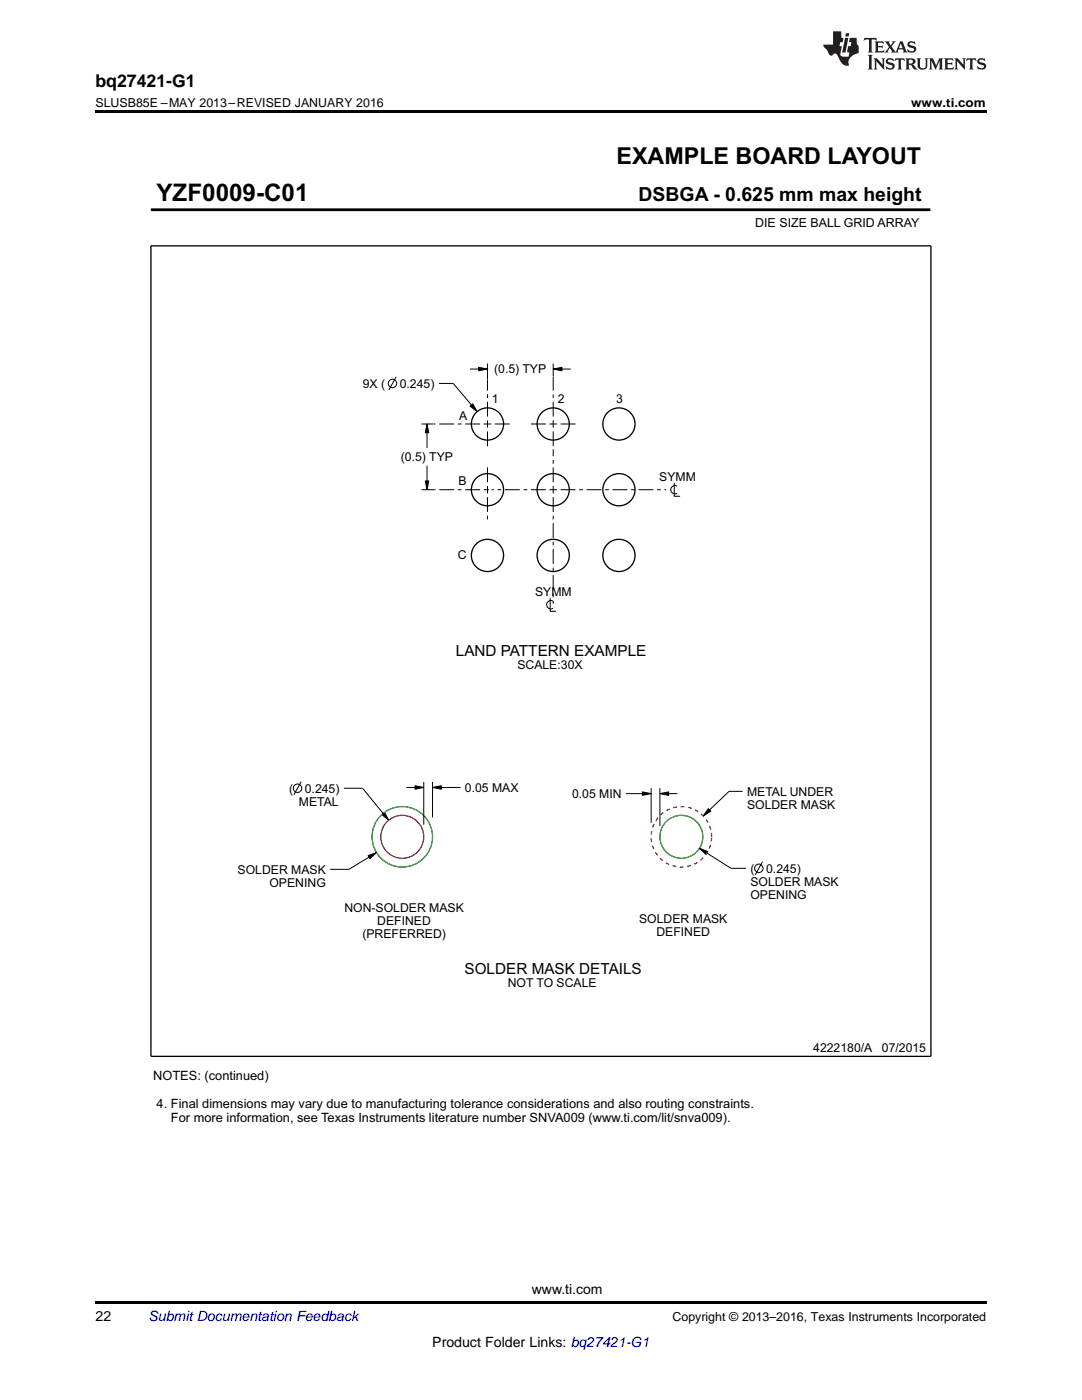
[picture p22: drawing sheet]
<svg xmlns="http://www.w3.org/2000/svg" width="216mm" height="279mm" viewBox="0 0 216 279" stroke-linecap="round" stroke-linejoin="round" font-family="sans-serif">
<defs><g id="words">
<text font-size="4.8" x="31.2" y="40.1">YZF0009-C01</text>
<text font-size="4.6" x="123" y="32.7">EXAMPLE BOARD LAYOUT</text>
<text font-size="3.9" x="127.4" y="40.1">DSBGA - 0.625 mm max height</text>
<text font-size="3.5" x="19" y="17.3">bq27421-G1</text>
<g font-size="3.1">
<text x="91" y="130.8">LAND PATTERN EXAMPLE</text>
<text x="92.7" y="194.3">SOLDER MASK DETAILS</text>
</g>
<g font-size="2.8">
<text x="19" y="263.6">22</text>
<text x="106.1" y="258.2">www.ti.com</text>
<text x="86.3" y="268.9">Product Folder Links: bq27421-G1</text>
</g>
<text font-size="2.8" fill="#0000c8" x="29.6" y="263.6">Submit Documentation Feedback</text>
<g font-size="2.6">
<text x="30.6" y="215.6">NOTES: (continued)</text>
<text x="31.3" y="221.1">4. Final dimensions may vary due to manufacturing tolerance considerations and also routing constraints.</text>
<text x="34.1" y="223.9">For more information, see Texas Instruments literature number SNVA009 (www.ti.com/lit/snva009).</text>
</g>
<g font-size="2.5">
<text x="19" y="21.4">SLUSB85E –MAY 2013–REVISED JANUARY 2016</text>
<text x="181.8" y="21.4">www.ti.com</text>
<text x="150.7" y="45.4">DIE SIZE BALL GRID ARRAY</text>
<text x="134.2" y="263.6">Copyright © 2013–2016, Texas Instruments Incorporated</text>
</g>
<g font-size="2.4">
<text x="72.4" y="77.4">9X (</text>
<text x="79.8" y="77.4">0.245)</text>
<text x="98.6" y="74.5">(0.5) TYP</text>
<text x="91.6" y="83.8">A</text>
<text x="98.1" y="80.5">1</text>
<text x="111.3" y="80.5">2</text>
<text x="123" y="80.5">3</text>
<text x="80" y="92">(0.5) TYP</text>
<text x="131.5" y="96">SYMM</text>
<text x="91.5" y="96.8">B</text>
<text x="91.3" y="111.6">C</text>
<text x="106.8" y="118.9">SYMM</text>
<text x="103.2" y="133.6">SCALE:30X</text>
<text x="57.7" y="158.2">(</text>
<text x="59.6" y="160.8">METAL</text>
<text x="60.8" y="158.2">0.245)</text>
<text x="92.8" y="158">0.05 MAX</text>
<text x="114.2" y="159.3">0.05 MIN</text>
<text x="149.1" y="158.8">METAL UNDER</text>
<text x="149.1" y="161.4">SOLDER MASK</text>
<text x="47.4" y="174.4">SOLDER MASK</text>
<text x="53.8" y="177">OPENING</text>
<text x="149.7" y="176.8">SOLDER MASK</text>
<text x="149.7" y="179.4">OPENING</text>
<text x="149.7" y="174.2">(</text>
<text x="152.9" y="174.2">0.245)</text>
<text x="68.7" y="182">NON-SOLDER MASK</text>
<text x="75.3" y="184.7">DEFINED</text>
<text x="127.5" y="184.2">SOLDER MASK</text>
<text x="72.3" y="187.3">(PREFERRED)</text>
<text x="131" y="186.8">DEFINED</text>
<text x="101.3" y="197.1">NOT TO SCALE</text>
<text x="162.3" y="209.9">4222180/A</text>
<text x="176" y="209.9">07/2015</text>
</g>
</g></defs>
<g fill="#000">
<path d="M19 22h177.8v.5h-177.8zM95.5 73.3l1.8 .4-1.8 .3zM110.4 73.7l1.7-.4v.7zM85.2 84.6l.4 1.8h-.7zM84.9 96h.7l-.4 1.7zM93.8 81l.5-.4 .9 1.6zM82.8 156.8l1.8 .4-1.8 .3zM86.3 157.2l1.8-.4v.7zM128.2 158l1.7 .4-1.7 .3zM131.7 158.4l1.7-.4v.7zM73.4 170.8l1.7-.7-1.3 1.3zM76.2 162.6l.5-.5 .9 1.6z"/>
<path d="M139.6 169.3l1.6 .6-.3 .6zM141.3 161.4l.5 .5-1.5 .9zM19 259.7h177.8v.5h-177.8z"/>
</g>
<g fill="none" stroke="#000" stroke-width=".2">
<path d="M30.1 41.9h155.5M185.6 41.6v.5M79 75.2l-1.4 2.6M87.6 76.5h2.8l4.8 5.7M93.8 73.7h3.5M95.5 73.3l1.8 .4-1.8 .3zM97.3 72.6v3.1M110.4 73.7l1.7-.4v.7zM110.4 72.6v2.5M110.4 73.7h3.5M84.1 97.7h2.6M84.1 84.6h2.3"/>
<path d="M84.9 96h.7l-.4 1.7zM85.2 84.6l.4 1.8h-.7zM85.2 84.6v4.8M85.2 92.9v4.8M93.8 81l.5-.4 .9 1.6zM134.5 96.3v2.7h1.2M135.1 97a.86 .86 0 0 0-1.3 .7 .86 .86 0 0 0 1.3 .8M109.8 119.3v2.7h1.1M110.4 120a.86 .86 0 0 0-1.4 .7 .86 .86 0 0 0 1.4 .7M60.1 156l-1.5 2.6M68.6 157.3h3.7l5.3 6.4M81.1 157.2h3.5"/>
<path d="M82.8 156.8l1.8 .4-1.8 .3zM84.6 156.1v8.5M86.3 157.2l1.8-.4v.7zM86.3 156.1v7M86.3 157.2h5.6M124.9 158.4h5M128.2 158l1.7 .4-1.7 .3zM129.9 157.3v6.9M131.7 158.4l1.7-.4v.7zM131.7 157.3v7.6M131.7 158.4h3.5M148.2 157.9h-2.7l-5.2 4.9"/>
<path d="M73.4 170.8l1.7-.7-1.3 1.3zM75.1 170.1l-5.5 3.4h-3.7M76.2 162.6l.5-.5 .9 1.6zM139.6 169.3l1.6 .6-.3 .6zM139.6 169.3l6.3 4h3M141.3 161.4l.5 .5-1.5 .9zM152.1 172l-1.4 2.6"/>
<circle cx="78.3" cy="76.5" r=".86"/>
<circle cx="59.4" cy="157.3" r=".86"/>
<circle cx="151.4" cy="173.3" r=".86"/>
</g>
<g fill="none" stroke="#000" stroke-width=".26">
<path d="M30.1 49.1h155.7v161.7h-155.7z"/>
<circle cx="97.3" cy="97.7" r="3.2"/>
<circle cx="97.3" cy="84.6" r="3.2"/>
<circle cx="110.4" cy="97.7" r="3.2"/>
<circle cx="110.4" cy="84.6" r="3.2"/>
<circle cx="123.5" cy="97.7" r="3.2"/>
<circle cx="123.5" cy="84.6" r="3.2"/>
<circle cx="97.3" cy="110.8" r="3.2"/>
<circle cx="110.4" cy="110.8" r="3.2"/>
<circle cx="123.5" cy="110.8" r="3.2"/>
</g>
<path d="M30.1 41.9h155.5" fill="none" stroke="#000" stroke-width=".55"/>
<g fill="none" stroke="#000" stroke-width=".2" stroke-dasharray=".7 .7 3 .7" stroke-linecap="butt">
<path d="M97.3 84.6v5M97.3 97.7v6.3M97.3 97.7v-4.7M97.3 84.6v-8.8M97.3 97.7h-10.6M97.3 97.7h.3M97.3 84.6h-10.8M97.3 84.6h5M110.4 84.6v5.1M110.4 97.7v22.8M110.4 97.7v-8M110.4 84.6v-9.4"/>
<path d="M110.4 97.7h-12.3M110.4 97.7h22.5M110.4 84.6h-4.7M110.4 84.6h4.9"/>
</g>
<g fill="none" stroke="#00a600" stroke-width=".26">
<circle cx="80.3" cy="167" r="6"/>
<circle cx="136" cy="167" r="4.3"/>
</g>
<circle cx="80.3" cy="167" r="4.3" fill="none" stroke="#f00" stroke-width=".26"/>
<circle cx="136" cy="167" r="6" fill="none" stroke="#f00" stroke-width=".26" stroke-dasharray=".7 .7" stroke-linecap="butt"/>
<g fill="#231f20">
<path d="M172.5 7.6l-.1 .5 .4-.2h.6v.1v2.1l-.2 .4h.9l-.2-.4v-2.1l.1-.1h.5l.5 .2-.2-.5zM174.5 8.3l.2 .3v1.5l-.2 .4h1.8l.2-.6a1.04 1.04 0 0 1-1.3 .2v-.7h.6l.3 .2v-.6l-.3 .2h-.6v-.6l.8-.1 .4 .3-.2-.5zM176.5 8.3l.9 1.1-.9 1.1h.8l-.2-.2 .4-.7 .5 .7-.2 .2h1.5l-.2-.2 .2-.4h.9l.1 .4-.2 .2h1l-.3-.3-.7-1.9h-.5l-.9 2-.8-1 .9-1h-.8l.1 .3-.4 .5-.3-.6 .1-.2zM179.7 8.6l.4 1h-.7zM181.3 8.4a.63 .63 0 0 0-.2 .7 .63 .63 0 0 0 .6 .4l.6 .2 .1 .2a.75 .75 0 0 1-.7 .4 .75 .75 0 0 1-.6-.5l.1 .7 .1-.1a1.11 1.11 0 0 0 1.5-.6 1.13 1.13 0 0 0-1.2-.8l-.1-.4a1.04 1.04 0 0 1 1.2 .2l-.2-.5-.2 .1-.4-.2zM173.2 10.9l.2 .4v2.2l-.2 .4h1l-.3-.4v-2.2l.3-.4zM174.3 11.6l.3 .4v1.5l-.3 .4h.8l-.2-.4v-1.3l1.5 1.7v-1.9l.2-.4h-.7l.2 .4v.9l-1.1-1.3zM177 11.8a.62 .62 0 0 0-.2 .7 .62 .62 0 0 0 .6 .4l.6 .1 .1 .3a.76 .76 0 0 1-.7 .3 .76 .76 0 0 1-.7-.4l.2 .7 .1-.1a1.11 1.11 0 0 0 1.5-.6 1.13 1.13 0 0 0-1.2-.8l-.1-.4a1.04 1.04 0 0 1 1.2 .2l-.2-.6-.2 .1-.5-.1zM178.7 11.6l-.2 .6a.61 .61 0 0 1 .8-.3v1.6l-.2 .4h.9l-.2-.4v-1.6a.63 .63 0 0 1 .7 .3l-.1-.6zM180.6 11.6l.3 .4v1.5l-.3 .4h1l-.2-.2-.1-.8 .6 .2a.76 .76 0 0 0 1.2 .7l-1-1a.58 .58 0 0 0 .6-.5 .58 .58 0 0 0-.5-.6zM181.4 11.9h.1a.45 .45 0 0 1 .5 .1 .45 .45 0 0 1 .1 .5l-.8 .2zM182.9 11.6l.2 .2a2.17 2.17 0 0 0 .3 1.9 .99 .99 0 0 0 1.6-.6v-1.1l.2-.4h-.7l.2 .2a1.92 1.92 0 0 1-.2 1.8 .6 .6 0 0 1-.9-.5v-1.1l.2-.4zM185.4 11.6l.2 .4v1.5l-.2 .4h.7l-.2-.4v-1.4l.8 1.8 .8-1.8v1.4l-.2 .4h.9l-.2-.4v-1.5l.2-.4h-.8l-.6 1.5-.6-1.5zM188.4 11.6l.2 .4v1.5l-.2 .4h1.8l.1-.6a1.04 1.04 0 0 1-1.2 .1v-.6h.5l.4 .2v-.6l-.4 .2h-.5v-.7h.8l.3 .3-.1-.6zM190.5 11.6l.2 .4v1.5l-.2 .4h.7l-.2-.4v-1.3l1.5 1.7v-1.9l.2-.4h-.7l.2 .4v.9l-1.1-1.3zM192.9 11.6l-.1 .6a.61 .61 0 0 1 .7-.3l.1 1.6-.3 .4h1l-.3-.4 .1-1.6a.63 .63 0 0 1 .7 .3l-.1-.6zM195.2 11.8a.62 .62 0 0 0-.2 .7 .62 .62 0 0 0 .6 .4l.6 .1 .1 .3a.76 .76 0 0 1-.7 .3 .76 .76 0 0 1-.6-.4l.1 .7 .1-.1a1.11 1.11 0 0 0 1.6-.6 1.13 1.13 0 0 0-1.3-.8l-.1-.4a1.04 1.04 0 0 1 1.2 .2l-.1-.6-.2 .1-.5-.1z"/>
<path d="M166.2 6.3v2.6h-1.9v.4l.8 .9a.91 .91 0 0 0 1 .8 .56 .56 0 0 1 .5-.3 .56 .56 0 0 1 .5 .3l.4 .8a1.53 1.53 0 0 0 1.9 1.2 1.54 1.54 0 0 1 1-2.1l.9-.3v-1.4a1.52 1.52 0 0 1-.4-1.6h-1.3l-.2 .8h.5l-.2 .8h-.5l-.1 1v.2l.4 .1-.2 .8a1.93 1.93 0 0 1-1.6-.3l.3-1.8h-.5l.2-.8h.4l.2-.8h-.4v-1.3zM168.6 7.6l-.6 2.9h.7l.6-2.9zM168.8 6.6l-.1 .7h.6l.2-.7z"/>
</g>
<use href="#words"/>
</svg>
